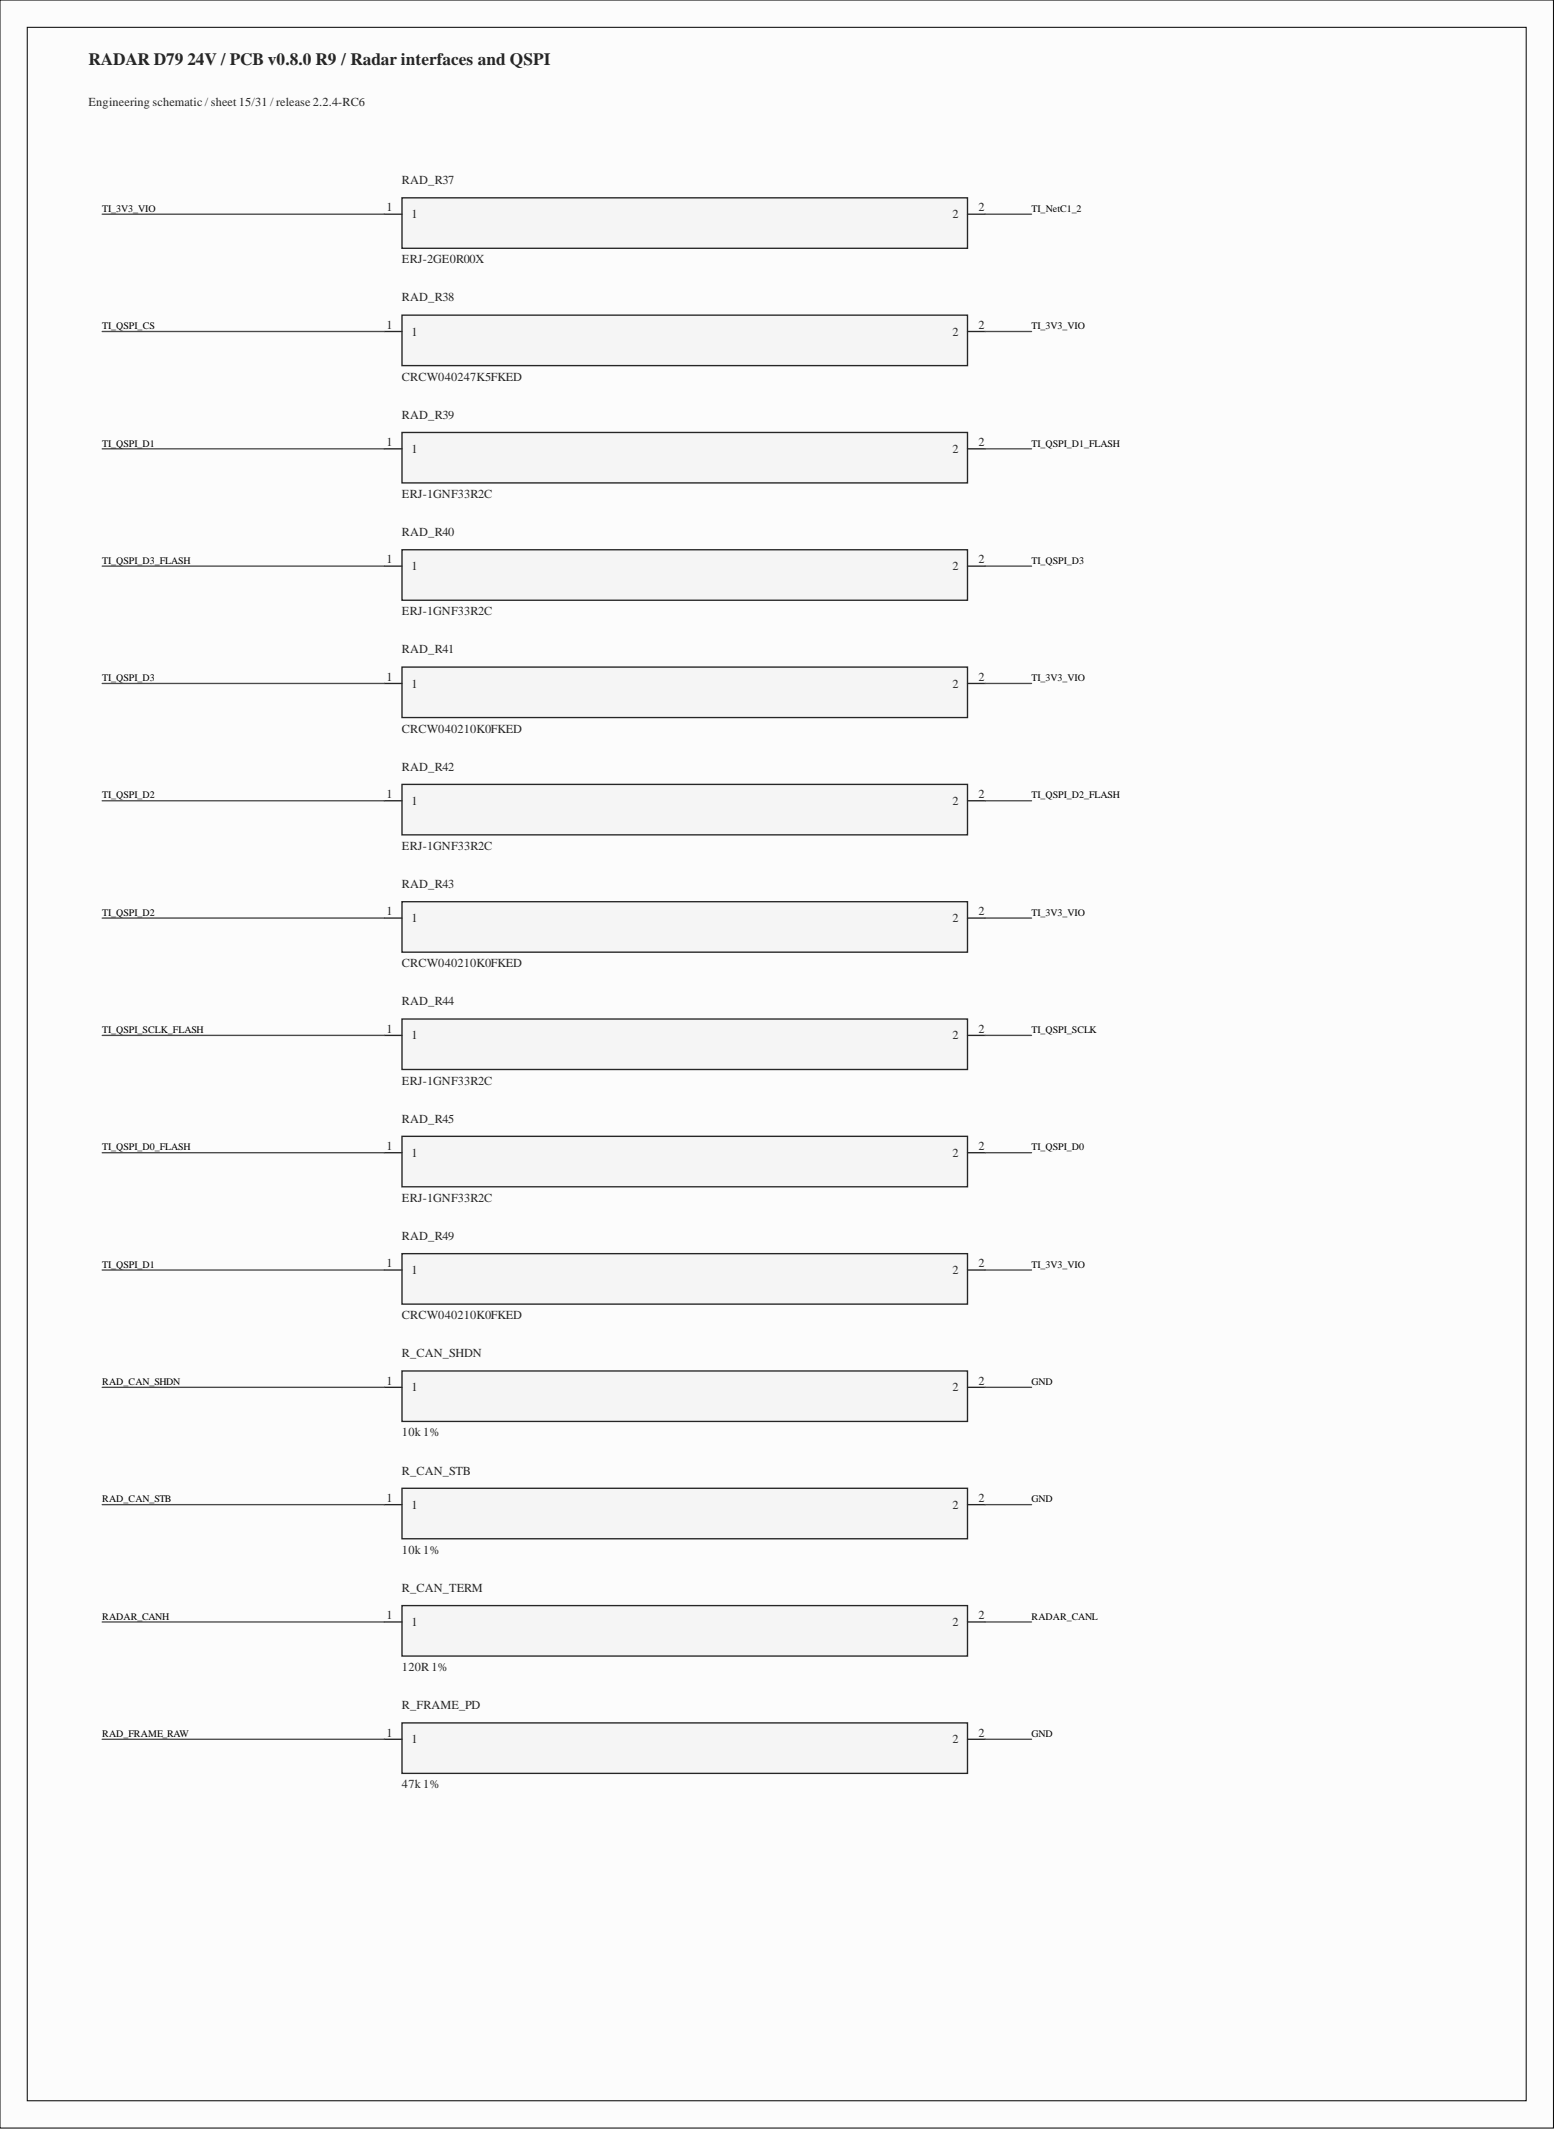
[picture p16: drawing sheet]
<svg xmlns="http://www.w3.org/2000/svg" width="289mm" height="396mm" viewBox="0 0 289 396" stroke-linecap="round" stroke-linejoin="round" font-family="sans-serif">
<defs><g id="words">
<text font-size="3.2" fill="#262626" x="16.5" y="12">RADAR D79 24V / PCB v0.8.0 R9 / Radar interfaces and QSPI</text>
<g font-size="2.3" fill="#262626">
<text x="16.5" y="19.8">Engineering schematic / sheet 15/31 / release 2.2.4-RC6</text>
<text x="74.7" y="34.2">RAD_R37</text>
<text x="74.7" y="48.9">ERJ-2GE0R00X</text>
<text x="74.7" y="56">RAD_R38</text>
<text x="74.7" y="70.7">CRCW040247K5FKED</text>
<text x="74.7" y="77.8">RAD_R39</text>
<text x="74.7" y="92.5">ERJ-1GNF33R2C</text>
<text x="74.7" y="99.6">RAD_R40</text>
<text x="74.7" y="114.3">ERJ-1GNF33R2C</text>
<text x="74.7" y="121.4">RAD_R41</text>
<text x="74.7" y="136.1">CRCW040210K0FKED</text>
<text x="74.7" y="143.2">RAD_R42</text>
<text x="74.7" y="157.9">ERJ-1GNF33R2C</text>
<text x="74.7" y="165">RAD_R43</text>
<text x="74.7" y="179.7">CRCW040210K0FKED</text>
<text x="74.7" y="186.8">RAD_R44</text>
<text x="74.7" y="201.5">ERJ-1GNF33R2C</text>
<text x="74.7" y="208.6">RAD_R45</text>
<text x="74.7" y="223.3">ERJ-1GNF33R2C</text>
<text x="74.7" y="230.4">RAD_R49</text>
<text x="74.7" y="245.1">CRCW040210K0FKED</text>
<text x="74.7" y="252.2">R_CAN_SHDN</text>
<text x="74.7" y="266.9">10k 1%</text>
<text x="74.7" y="274">R_CAN_STB</text>
<text x="74.7" y="288.7">10k 1%</text>
<text x="74.7" y="295.8">R_CAN_TERM</text>
<text x="74.7" y="310.5">120R 1%</text>
<text x="74.7" y="317.6">R_FRAME_PD</text>
<text x="74.7" y="332.3">47k 1%</text>
</g>
<g font-size="2.3" fill="#282828">
<text x="71.8" y="39.3">1</text>
<text x="76.5" y="40.6">1</text>
<text x="177" y="40.6">2</text>
<text x="181.8" y="39.3">2</text>
<text x="71.8" y="61.1">1</text>
<text x="76.5" y="62.4">1</text>
<text x="177" y="62.4">2</text>
<text x="181.8" y="61.1">2</text>
<text x="71.8" y="82.9">1</text>
<text x="181.8" y="82.9">2</text>
<text x="76.5" y="84.2">1</text>
<text x="177" y="84.2">2</text>
<text x="71.8" y="104.7">1</text>
<text x="76.5" y="106">1</text>
<text x="177" y="106">2</text>
<text x="181.8" y="104.7">2</text>
<text x="71.8" y="126.5">1</text>
<text x="76.5" y="127.8">1</text>
<text x="177" y="127.8">2</text>
<text x="181.8" y="126.5">2</text>
<text x="71.8" y="148.3">1</text>
<text x="76.5" y="149.6">1</text>
<text x="177" y="149.6">2</text>
<text x="181.8" y="148.3">2</text>
<text x="71.8" y="170.1">1</text>
<text x="76.5" y="171.4">1</text>
<text x="177" y="171.4">2</text>
<text x="181.8" y="170.1">2</text>
<text x="71.8" y="191.9">1</text>
<text x="181.8" y="191.9">2</text>
<text x="76.5" y="193.2">1</text>
<text x="177" y="193.2">2</text>
<text x="71.8" y="213.7">1</text>
<text x="76.5" y="215">1</text>
<text x="177" y="215">2</text>
<text x="181.8" y="213.7">2</text>
<text x="71.8" y="235.5">1</text>
<text x="76.5" y="236.8">1</text>
<text x="177" y="236.8">2</text>
<text x="181.8" y="235.5">2</text>
<text x="71.8" y="257.3">1</text>
<text x="181.8" y="257.3">2</text>
<text x="76.5" y="258.6">1</text>
<text x="177" y="258.6">2</text>
<text x="71.8" y="279.1">1</text>
<text x="76.5" y="280.4">1</text>
<text x="177" y="280.4">2</text>
<text x="181.8" y="279.1">2</text>
<text x="71.8" y="300.9">1</text>
<text x="76.5" y="302.2">1</text>
<text x="177" y="302.2">2</text>
<text x="181.8" y="300.9">2</text>
<text x="71.8" y="322.7">1</text>
<text x="76.5" y="324">1</text>
<text x="177" y="324">2</text>
<text x="181.8" y="322.7">2</text>
</g>
<g font-size="1.9">
<text x="19" y="39.4">TI_3V3_VIO</text>
<text x="191.7" y="39.4">TI_NetC1_2</text>
<text x="19" y="61.2">TI_QSPI_CS</text>
<text x="191.7" y="61.2">TI_3V3_VIO</text>
<text x="19" y="83">TI_QSPI_D1</text>
<text x="191.7" y="83">TI_QSPI_D1_FLASH</text>
<text x="19" y="104.8">TI_QSPI_D3_FLASH</text>
<text x="191.7" y="104.8">TI_QSPI_D3</text>
<text x="19" y="126.6">TI_QSPI_D3</text>
<text x="191.7" y="126.6">TI_3V3_VIO</text>
<text x="19" y="148.4">TI_QSPI_D2</text>
<text x="191.7" y="148.4">TI_QSPI_D2_FLASH</text>
<text x="19" y="170.2">TI_QSPI_D2</text>
<text x="191.7" y="170.2">TI_3V3_VIO</text>
<text x="19" y="192">TI_QSPI_SCLK_FLASH</text>
<text x="191.7" y="192">TI_QSPI_SCLK</text>
<text x="19" y="213.8">TI_QSPI_D0_FLASH</text>
<text x="191.7" y="213.8">TI_QSPI_D0</text>
<text x="19" y="235.6">TI_QSPI_D1</text>
<text x="191.7" y="235.6">TI_3V3_VIO</text>
<text x="19" y="257.4">RAD_CAN_SHDN</text>
<text x="191.7" y="257.4">GND</text>
<text x="19" y="279.2">RAD_CAN_STB</text>
<text x="191.7" y="279.2">GND</text>
<text x="19" y="301">RADAR_CANH</text>
<text x="191.7" y="301">RADAR_CANL</text>
<text x="19" y="322.8">RAD_FRAME_RAW</text>
<text x="191.7" y="322.8">GND</text>
</g>
</g></defs>
<path d="M0 0h288.6v395.4h-288.6z" fill-rule="evenodd" fill="#fcfcfc"/>
<path d="M0 0h288.6v395.4h-288.6z" fill="none" stroke="#000" stroke-width=".19"/>
<path d="M5.1 5.1h278.5v385.3h-278.5z" fill-rule="evenodd" fill="#fcfcfc"/>
<path d="M5.1 5.1h278.5v385.3h-278.5z" fill="none" stroke="#000" stroke-width=".19"/>
<path d="M74.7 36.8h105.1v9.3h-105.1z" fill-rule="evenodd" fill="#f5f5f5"/>
<path d="M74.7 36.8h105.1v9.3h-105.1z" fill="none" stroke="#262626" stroke-width=".25"/>
<path d="M71.4 39.8h3.3M179.8 39.8h3.2" fill="none" stroke="#282828" stroke-width=".25"/>
<path d="M19 39.8h52.4M183 39.8h8.7" fill="none" stroke="#4c4c4c" stroke-width=".25"/>
<path d="M74.7 58.6h105.1v9.3h-105.1z" fill-rule="evenodd" fill="#f5f5f5"/>
<path d="M74.7 58.6h105.1v9.3h-105.1z" fill="none" stroke="#262626" stroke-width=".25"/>
<path d="M71.4 61.6h3.3M179.8 61.6h3.2" fill="none" stroke="#282828" stroke-width=".25"/>
<path d="M19 61.6h52.4M183 61.6h8.7" fill="none" stroke="#4c4c4c" stroke-width=".25"/>
<path d="M74.7 80.4h105.1v9.3h-105.1z" fill-rule="evenodd" fill="#f5f5f5"/>
<path d="M74.7 80.4h105.1v9.3h-105.1z" fill="none" stroke="#262626" stroke-width=".25"/>
<path d="M71.4 83.4h3.3M179.8 83.4h3.2" fill="none" stroke="#282828" stroke-width=".25"/>
<path d="M19 83.4h52.4M183 83.4h8.7" fill="none" stroke="#4c4c4c" stroke-width=".25"/>
<path d="M74.7 102.2h105.1v9.3h-105.1z" fill-rule="evenodd" fill="#f5f5f5"/>
<path d="M74.7 102.2h105.1v9.3h-105.1z" fill="none" stroke="#262626" stroke-width=".25"/>
<path d="M71.4 105.2h3.3M179.8 105.2h3.2" fill="none" stroke="#282828" stroke-width=".25"/>
<path d="M19 105.2h52.4M183 105.2h8.7" fill="none" stroke="#4c4c4c" stroke-width=".25"/>
<path d="M74.7 124h105.1v9.3h-105.1z" fill-rule="evenodd" fill="#f5f5f5"/>
<path d="M74.7 124h105.1v9.3h-105.1z" fill="none" stroke="#262626" stroke-width=".25"/>
<path d="M71.4 127h3.3M179.8 127h3.2" fill="none" stroke="#282828" stroke-width=".25"/>
<path d="M19 127h52.4M183 127h8.7" fill="none" stroke="#4c4c4c" stroke-width=".25"/>
<path d="M74.7 145.8h105.1v9.3h-105.1z" fill-rule="evenodd" fill="#f5f5f5"/>
<path d="M74.7 145.8h105.1v9.3h-105.1z" fill="none" stroke="#262626" stroke-width=".25"/>
<path d="M71.4 148.8h3.3M179.8 148.8h3.2" fill="none" stroke="#282828" stroke-width=".25"/>
<path d="M19 148.8h52.4M183 148.8h8.7" fill="none" stroke="#4c4c4c" stroke-width=".25"/>
<path d="M74.7 167.6h105.1v9.3h-105.1z" fill-rule="evenodd" fill="#f5f5f5"/>
<path d="M74.7 167.6h105.1v9.3h-105.1z" fill="none" stroke="#262626" stroke-width=".25"/>
<path d="M71.4 170.6h3.3M179.8 170.6h3.2" fill="none" stroke="#282828" stroke-width=".25"/>
<path d="M19 170.6h52.4M183 170.6h8.7" fill="none" stroke="#4c4c4c" stroke-width=".25"/>
<path d="M74.7 189.4h105.1v9.3h-105.1z" fill-rule="evenodd" fill="#f5f5f5"/>
<path d="M74.7 189.4h105.1v9.3h-105.1z" fill="none" stroke="#262626" stroke-width=".25"/>
<path d="M71.4 192.4h3.3M179.8 192.4h3.2" fill="none" stroke="#282828" stroke-width=".25"/>
<path d="M19 192.4h52.4M183 192.4h8.7" fill="none" stroke="#4c4c4c" stroke-width=".25"/>
<path d="M74.7 211.2h105.1v9.3h-105.1z" fill-rule="evenodd" fill="#f5f5f5"/>
<path d="M74.7 211.2h105.1v9.3h-105.1z" fill="none" stroke="#262626" stroke-width=".25"/>
<path d="M71.4 214.2h3.3M179.8 214.2h3.2" fill="none" stroke="#282828" stroke-width=".25"/>
<path d="M19 214.2h52.4M183 214.2h8.7" fill="none" stroke="#4c4c4c" stroke-width=".25"/>
<path d="M74.7 233h105.1v9.3h-105.1z" fill-rule="evenodd" fill="#f5f5f5"/>
<path d="M74.7 233h105.1v9.3h-105.1z" fill="none" stroke="#262626" stroke-width=".25"/>
<path d="M71.4 236h3.3M179.8 236h3.2" fill="none" stroke="#282828" stroke-width=".25"/>
<path d="M19 236h52.4M183 236h8.7" fill="none" stroke="#4c4c4c" stroke-width=".25"/>
<path d="M74.7 254.8h105.1v9.3h-105.1z" fill-rule="evenodd" fill="#f5f5f5"/>
<path d="M74.7 254.8h105.1v9.3h-105.1z" fill="none" stroke="#262626" stroke-width=".25"/>
<path d="M71.4 257.8h3.3M179.8 257.8h3.2" fill="none" stroke="#282828" stroke-width=".25"/>
<path d="M19 257.8h52.4M183 257.8h8.7" fill="none" stroke="#4c4c4c" stroke-width=".25"/>
<path d="M74.7 276.6h105.1v9.3h-105.1z" fill-rule="evenodd" fill="#f5f5f5"/>
<path d="M74.7 276.6h105.1v9.3h-105.1z" fill="none" stroke="#262626" stroke-width=".25"/>
<path d="M71.4 279.6h3.3M179.8 279.6h3.2" fill="none" stroke="#282828" stroke-width=".25"/>
<path d="M19 279.6h52.4M183 279.6h8.7" fill="none" stroke="#4c4c4c" stroke-width=".25"/>
<path d="M74.7 298.4h105.1v9.3h-105.1z" fill-rule="evenodd" fill="#f5f5f5"/>
<path d="M74.7 298.4h105.1v9.3h-105.1z" fill="none" stroke="#262626" stroke-width=".25"/>
<path d="M71.4 301.4h3.3M179.8 301.4h3.2" fill="none" stroke="#282828" stroke-width=".25"/>
<path d="M19 301.4h52.4M183 301.4h8.7" fill="none" stroke="#4c4c4c" stroke-width=".25"/>
<path d="M74.7 320.2h105.1v9.3h-105.1z" fill-rule="evenodd" fill="#f5f5f5"/>
<path d="M74.7 320.2h105.1v9.3h-105.1z" fill="none" stroke="#262626" stroke-width=".25"/>
<path d="M71.4 323.2h3.3M179.8 323.2h3.2" fill="none" stroke="#282828" stroke-width=".25"/>
<path d="M19 323.2h52.4M183 323.2h8.7" fill="none" stroke="#4c4c4c" stroke-width=".25"/>
<use href="#words"/>
</svg>
